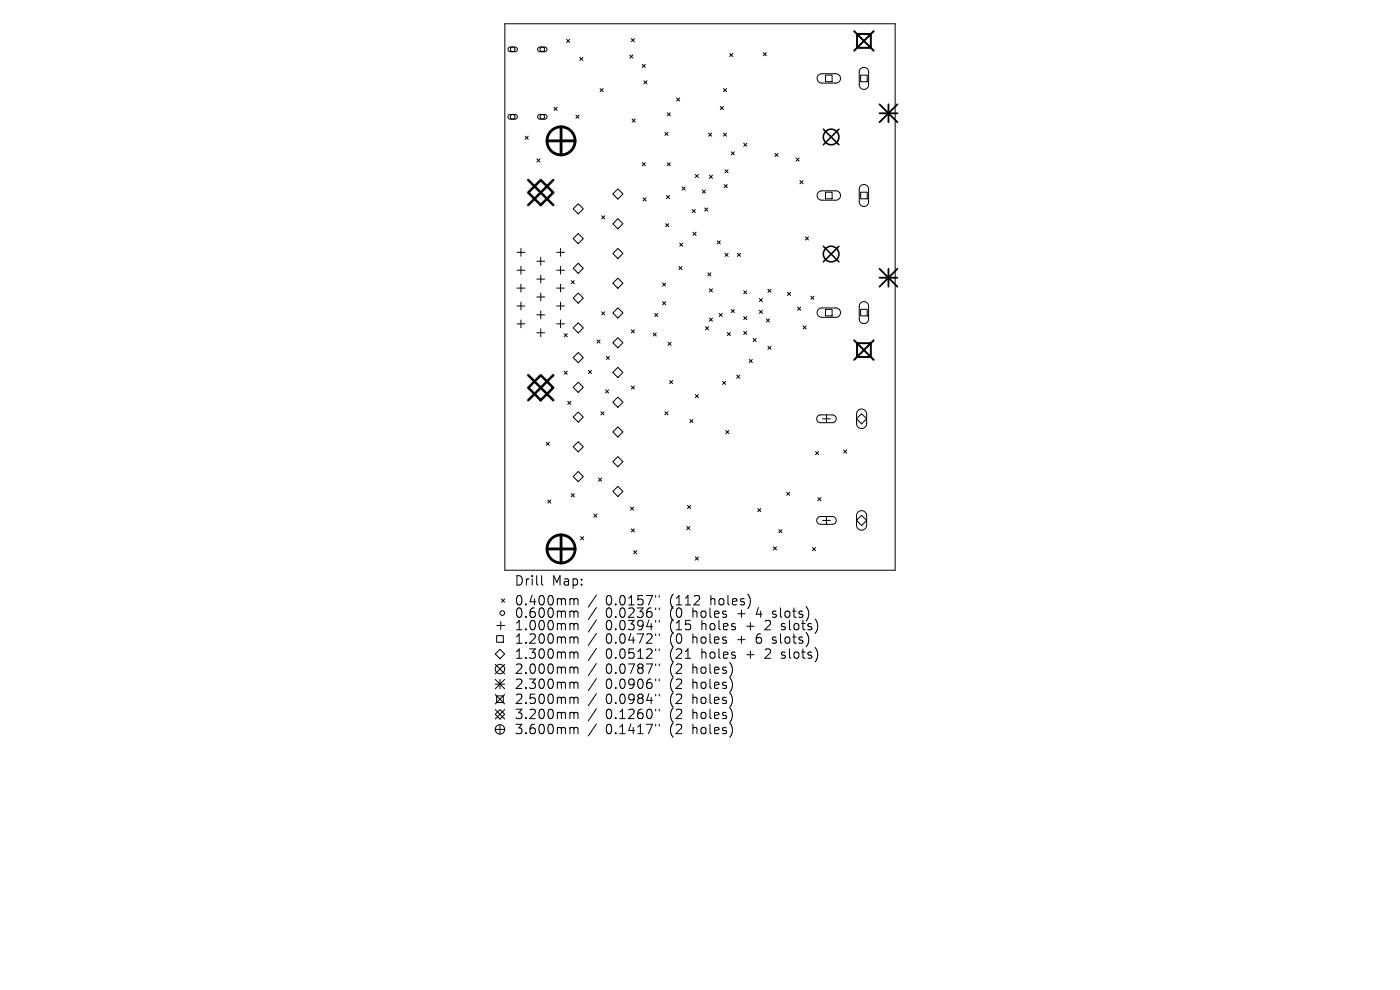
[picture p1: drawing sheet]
<svg xmlns="http://www.w3.org/2000/svg" width="297mm" height="210mm" viewBox="0 0 297 210" stroke-linecap="round" stroke-linejoin="round" font-family="sans-serif">
<defs><g id="words">
<g font-size="2.8">
<text x="109.1" y="124.5">Drill</text>
<text x="117.1" y="124.5">Map:</text>
<text x="109.1" y="128.7">0.400mm</text>
<text x="109.1" y="131.3">0.600mm</text>
<text x="128.5" y="128.7">0.0157&quot;</text>
<text x="128.5" y="131.3">0.0236&quot;</text>
<text x="142.2" y="128.7">(112</text>
<text x="142.2" y="131.3">(0</text>
<text x="147.2" y="131.3">holes</text>
<text x="151" y="128.7">holes)</text>
<text x="156.9" y="131.3">+</text>
<text x="161.1" y="131.3">4</text>
<text x="164.7" y="131.3">slots)</text>
<text x="109.1" y="134">1.000mm</text>
<text x="109.1" y="136.8">1.200mm</text>
<text x="128.5" y="134">0.0394&quot;</text>
<text x="128.5" y="136.8">0.0472&quot;</text>
<text x="142.2" y="134">(15</text>
<text x="142.2" y="136.8">(0</text>
<text x="147.2" y="136.8">holes</text>
<text x="149.1" y="134">holes</text>
<text x="156.9" y="136.8">+</text>
<text x="158.8" y="134">+</text>
<text x="161.1" y="136.8">6</text>
<text x="163" y="134">2</text>
<text x="164.7" y="136.8">slots)</text>
<text x="166.6" y="134">slots)</text>
<text x="109.1" y="140">1.300mm</text>
<text x="109.1" y="143.2">2.000mm</text>
<text x="128.5" y="140">0.0512&quot;</text>
<text x="128.5" y="143.2">0.0787&quot;</text>
<text x="142.2" y="140">(21</text>
<text x="142.2" y="143.2">(2</text>
<text x="147.2" y="143.2">holes)</text>
<text x="149.1" y="140">holes</text>
<text x="158.8" y="140">+</text>
<text x="163" y="140">2</text>
<text x="166.6" y="140">slots)</text>
<text x="109.1" y="146.4">2.300mm</text>
<text x="109.1" y="149.6">2.500mm</text>
<text x="128.5" y="146.4">0.0906&quot;</text>
<text x="128.5" y="149.6">0.0984&quot;</text>
<text x="142.2" y="146.4">(2</text>
<text x="142.2" y="149.6">(2</text>
<text x="147.2" y="146.4">holes)</text>
<text x="147.2" y="149.6">holes)</text>
<text x="109.1" y="152.8">3.200mm</text>
<text x="128.5" y="152.8">0.1260&quot;</text>
<text x="142.2" y="152.8">(2</text>
<text x="147.2" y="152.8">holes)</text>
<text x="109.1" y="156">3.600mm</text>
<text x="128.5" y="156">0.1417&quot;</text>
<text x="142.2" y="156">(2</text>
<text x="147.2" y="156">holes)</text>
</g>
</g></defs>
<g fill="none" stroke="#000" stroke-width=".21">
<path d="M107.1 5h82.8v116h-82.8zM107.9 10.1l.3-.1h1.2l.3 .2v.4l-.4 .4h-1.2l-.3-.4zM114.2 10.1l.3-.1h1.2l.3 .2v.4l-.4 .4h-1.2l-.3-.4zM120.2 8.4l.6 .6M120.8 8.4l-.6 .6M123 12.2l.7 .6M123.7 12.2l-.7 .6M127.3 18.8l.7 .6M128 18.8l-.7 .6M133.6 11.7l.7 .6M133.9 8.2l.7 .7M134.3 11.7l-.7 .6"/>
<path d="M134.6 8.2l-.7 .7M136.2 13.7l.7 .6M136.6 17.1l.6 .7M136.9 13.7l-.7 .6M137.2 17.1l-.6 .7M153.5 18.8l.6 .6M154.1 18.8l-.6 .6M154.8 11.3l.7 .7M155.5 11.3l-.7 .7M161.9 11.2l.7 .6M162.6 11.2l-.7 .6M173.6 15.9l.6-.3h3.1a.99 .99 0 0 1 1 1 .99 .99 0 0 1-1 1h-3a.99 .99 0 0 1-.9-.6 .99 .99 0 0 1 .2-1.1z"/>
<path d="M175.1 15.9h1.4v1.4h-1.4zM182.6 14.6a.99 .99 0 0 1 1.1-.2 .99 .99 0 0 1 .6 .9v2.7a.99 .99 0 0 1-1 1 .99 .99 0 0 1-1-1v-2.8zM182.6 15.9h1.4v1.4h-1.4zM107.9 24.4l.3-.1h1.2l.3 .2v.4l-.4 .4h-1.2l-.3-.4zM111.4 28.9l.7 .7M112.1 28.9l-.7 .7M113.9 33.7l.7 .7M114.2 24.4l.3-.1h1.2l.3 .2v.4l-.4 .4h-1.2l-.3-.4zM114.6 33.7l-.7 .7M117.5 22.8l.7 .6M118.2 22.8l-.7 .6M122.2 24.4l.6 .7"/>
<path d="M122.8 24.4l-.6 .7M134.1 25.2l.7 .7M134.8 25.2l-.7 .7M136.2 34.5l.7 .7M136.9 34.5l-.7 .7M141 28.1l.7 .6M141.5 23.9l.7 .7M141.5 34.5l.7 .7M141.7 28.1l-.7 .6M142.2 23.9l-.7 .7M142.2 34.5l-.7 .7M143.5 20.8l.7 .6"/>
<path d="M144.2 20.8l-.7 .6M144.7 39.7l.7 .6M145.4 39.7l-.7 .6M147.5 37l.7 .7M148.2 37l-.7 .7M150.3 28.2l.7 .7M150.5 37.2l.7 .6M151 28.2l-.7 .7M151.2 37.2l-.7 .6M152.8 22.6l.7 .7M153.5 22.6l-.7 .7M153.5 28.2l.6 .7"/>
<path d="M153.6 39.2l.7 .6M153.8 36l.7 .7M154.1 28.2l-.6 .7M154.3 39.2l-.7 .6M154.5 36l-.7 .7M155.1 32.2l.7 .7M155.8 32.2l-.7 .7M157.8 30.4l.6 .6M158.4 30.4l-.6 .6M164.4 32.5l.7 .7M165.1 32.5l-.7 .7M168.9 33.5l.6 .7"/>
<path d="M169.5 33.5l-.6 .7M169.7 38.3l.7 .7M170.4 38.3l-.7 .7M182.6 39.4a.99 .99 0 0 1 1.1-.2 .99 .99 0 0 1 .6 .9v2.7a.99 .99 0 0 1-1 1 .99 .99 0 0 1-1-1v-2.8zM109.7 53.5h1.6M109.7 57.3h1.6M110.5 52.7v1.7M110.5 56.5v1.7M113.9 55.4h1.6M113.9 59.2h1.6M114.7 54.6v1.6M114.7 58.4v1.6"/>
<path d="M118.1 53.5h1.7M118.1 57.3h1.7M118.9 52.7v1.7M118.9 56.5v1.7M121.2 59.5l.6 .7M121.8 59.5l-.6 .7M127.6 45.8l.7 .6M128.3 45.8l-.7 .6M136.4 42l.7 .6M137.1 42l-.7 .6M141.2 47.4l.7 .7M141.4 41.5l.6 .6"/>
<path d="M141.9 47.4l-.7 .7M142 41.5l-.6 .6M144 56.5l.7 .7M144.2 51.6l.7 .6M144.7 56.5l-.7 .7M144.9 51.6l-.7 .6M146.8 44.5l.7 .6M147 49.3l.7 .6M147.5 44.5l-.7 .6M147.7 49.3l-.7 .6M149 40.3l.7 .7M149.5 44.1l.7 .7"/>
<path d="M149.7 40.3l-.7 .7M150.2 44.1l-.7 .7M150.2 57.9l.6 .6M150.8 57.9l-.6 .6M152.1 51.1l.7 .6M152.8 51.1l-.7 .6M153.8 53.7l.7 .7M154.5 53.7l-.7 .7M156.4 53.7l.7 .7M157.1 53.7l-.7 .7M170.9 50.3l.6 .6M171.5 50.3l-.6 .6"/>
<path d="M173.6 40.8l.6-.3h3.1a.99 .99 0 0 1 1 1 .99 .99 0 0 1-1 1h-3a.99 .99 0 0 1-.9-.6 .99 .99 0 0 1 .2-1.1zM175.1 40.8h1.4v1.4h-1.4zM182.6 40.8h1.4v1.4h-1.4zM109.7 61.1h1.6M109.7 64.9h1.6M109.7 68.7h1.6M110.5 60.3v1.6M110.5 64.1v1.6M110.5 67.9v1.6M113.9 63h1.6M113.9 66.8h1.6M113.9 70.6h1.6"/>
<path d="M114.7 62.2v1.6M114.7 66v1.6M114.7 69.8v1.6M118.1 61.1h1.7M118.1 64.9h1.7M118.1 68.7h1.7M118.9 60.3v1.6M118.9 64.1v1.6M118.9 67.9v1.6M119.7 70.8l.6 .6M119.7 78.7l.6 .7M120.3 70.8l-.6 .6"/>
<path d="M120.3 78.7l-.6 .7M124.8 78.6l.7 .6M125.5 78.6l-.7 .6M126.6 72.1l.7 .7M127.3 72.1l-.7 .7M127.6 66.1l.7 .7M128.3 66.1l-.7 .7M128.6 75.6l.7 .7M129.3 75.6l-.7 .7M133.9 70l.7 .6M134.6 70l-.7 .6M138.6 70.6l.6 .7"/>
<path d="M138.9 66.5l.7 .6M139.2 70.6l-.6 .7M139.6 66.5l-.7 .6M140.6 60l.6 .7M140.6 64l.6 .7M141.2 60l-.6 .7M141.2 64l-.6 .7M141.7 72.6l.7 .7M142.4 72.6l-.7 .7M149.7 69.3l.6 .7M150.3 69.3l-.6 .7M150.5 61.3l.7 .6"/>
<path d="M150.5 67.5l.7 .6M151.2 61.3l-.7 .6M151.2 67.5l-.7 .6M152.6 66.5l.6 .6M153.2 66.5l-.6 .6M154.3 70.5l.7 .7M155 70.5l-.7 .7M155.1 65.7l.7 .6M155.8 65.7l-.7 .6M156.3 79.6l.6 .6M156.9 79.6l-.6 .6M157.8 61.7l.6 .6"/>
<path d="M157.8 67.1l.6 .7M157.8 70.3l.6 .7M158.4 61.7l-.6 .6M158.4 67.1l-.6 .7M158.4 70.3l-.6 .7M158.9 76.3l.7 .6M159.6 76.3l-.7 .6M159.8 71.8l.6 .6M160.4 71.8l-.6 .6M161.1 63.3l.6 .7M161.1 65.8l.6 .7M161.7 63.3l-.6 .7"/>
<path d="M161.7 65.8l-.6 .7M162.6 67.6l.6 .7M162.9 61.3l.7 .7M162.9 73.4l.7 .7M163.2 67.6l-.6 .7M163.6 61.3l-.7 .7M163.6 73.4l-.7 .7M167 62l.7 .7M167.7 62l-.7 .7M169.2 65.2l.7 .6M169.9 65.2l-.7 .6M170.4 69.1l.6 .7"/>
<path d="M171 69.1l-.6 .7M172 62.8l.7 .7M172.7 62.8l-.7 .7M173.6 65.6l.6-.3h3.1a.99 .99 0 0 1 1 1 .99 .99 0 0 1-1 1h-3a.99 .99 0 0 1-.9-.6 .99 .99 0 0 1 .2-1.1zM175.1 65.6h1.4v1.4h-1.4zM182.6 64.3a.99 .99 0 0 1 1.1-.2 .99 .99 0 0 1 .6 .9v2.7a.99 .99 0 0 1-1 .9 .99 .99 0 0 1-1-.9v-2.8zM182.6 65.6h1.4v1.4h-1.4zM115.9 93.8l.6 .7M116.5 93.8l-.6 .7M120.4 85.1l.7 .7M121.1 85.1l-.7 .7M127.5 87.3l.6 .7"/>
<path d="M128.1 87.3l-.6 .7M128.5 82.7l.6 .7M129.1 82.7l-.6 .7M133.9 81.9l.7 .6M134.6 81.9l-.7 .6M141 87.3l.7 .7M141.7 87.3l-.7 .7M142 80.7l.7 .7M142.7 80.7l-.7 .7M146.3 89l.7 .7M147 89l-.7 .7M147.5 83.7l.7 .7"/>
<path d="M148.2 83.7l-.7 .7M153.3 80.9l.7 .6M154 80.9l-.7 .6M154 91.3l.6 .7M154.6 91.3l-.6 .7M173 95.8l.7 .7M173.5 88.3l.5-.3h2.6a.83 .83 0 0 1 .8 .8 .83 .83 0 0 1-.8 .9h-2.5a.83 .83 0 0 1-.8-.5 .83 .83 0 0 1 .2-.9zM173.7 95.8l-.7 .7M174.5 88.8h1.7M175.3 88v1.7M179 95.5l.6 .6M179.6 95.5l-.6 .6"/>
<path d="M182 87.1a1.08 1.08 0 0 1 1.2-.3 1.08 1.08 0 0 1 .7 1v2a1.08 1.08 0 0 1-1.1 1.1 1.08 1.08 0 0 1-1.1-1.1v-2.1zM116.2 106.1l.7 .6M116.9 106.1l-.7 .6M121.2 104.7l.6 .7M121.8 104.7l-.6 .7M123.2 113.8l.6 .7M123.8 113.8l-.6 .7M126 109l.6 .7M126.6 109l-.6 .7M127 101.4l.6 .7M127.6 101.4l-.6 .7M133.8 107.5l.6 .7"/>
<path d="M133.9 112.2l.7 .6M134.4 107.5l-.6 .7M134.4 116.8l.7 .7M134.6 112.2l-.7 .6M135.1 116.8l-.7 .7M145.7 111.7l.6 .7M145.9 107.2l.6 .7M146.3 111.7l-.6 .7M146.5 107.2l-.6 .7M147.5 118.1l.7 .7M148.2 118.1l-.7 .7M160.8 107.9l.6 .6"/>
<path d="M161.4 107.9l-.6 .6M164.1 116l.6 .7M164.7 116l-.6 .7M165.2 112.4l.7 .6M165.9 112.4l-.7 .6M166.9 104.4l.6 .7M167.5 104.4l-.6 .7M172.3 116.2l.7 .6M173 116.2l-.7 .6M173.5 109.8l.5-.2h2.6a.83 .83 0 0 1 .8 .8 .83 .83 0 0 1-.8 .8h-2.5a.83 .83 0 0 1-.8-.5 .83 .83 0 0 1 .2-.9zM173.5 105.6l.7 .6M174.2 105.6l-.7 .6"/>
<path d="M174.5 110.4h1.7M175.3 109.6v1.6M182 108.6a1.08 1.08 0 0 1 1.2-.2 1.08 1.08 0 0 1 .7 1v2a1.08 1.08 0 0 1-1.1 1.1 1.08 1.08 0 0 1-1.1-1.1v-2.1zM105.1 138.7l1-1 1 1-1 1zM105.4 134.8h1.4v1.4h-1.4zM105.4 132.7h1.7M106.2 131.9v1.6M106.4 127.1l.7 .6M107.1 127.1l-.7 .6M114.9 122.1v1.7l.3 .3M121.2 127l.5 .1 .1 .2M121.2 129.6l.5 .1 .1 .2"/>
<path d="M121.2 132.3l.5 .1 .1 .2M121.2 135.1l.5 .1 .1 .2M121.2 138.3l.5 .1 .1 .2M121.8 127.3l.2-.3 .5 .1 .1 1.2M121.8 127.3v1M121.8 129.9v1.1M121.8 132.6v1M121.8 135.4v1.1M121.8 138.6v1M121.8 129.9l.2-.3 .5 .1 .1 1.3M121.8 132.6l.2-.3 .5 .1 .1 1.2M121.8 135.4l.2-.3 .5 .1 .1 1.3"/>
<path d="M121.8 138.6l.2-.3 .5 .1 .1 1.2M126.5 126.2l-1.7 2.6M126.5 128.9l-1.7 2.5M126.5 131.5l-1.7 2.6M126.5 134.4l-1.7 2.5M126.5 137.5l-1.7 2.6M139.1 126.3v.4M139.1 129v.3M139.1 131.6v.4M139.1 134.5v.3M139.1 137.6v.4M139.9 126.3v.4"/>
<path d="M139.9 129v.3M139.9 131.6v.4M139.9 134.5v.3M139.9 137.6v.4M163.9 130.9l.1 .1M163.9 136.4l.1 .1M164 129.7v.5M164 135.2v.5M165.8 133.5l.2 .1M165.8 139.5l.2 .1M165.9 138.4v.5M105.1 151.5l1-1 1 1-1 1z"/>
<path d="M105.1 140.9l2 2M105.1 144.1l2 2M105.1 145.1h2M105.1 147.3l2 2M105.1 150.5l2 2M105.1 154.7h2M105.4 147.6h1.4v1.4h-1.4zM106.1 144.1v2M106.1 153.7v2M107.1 140.9l-2 2M107.1 144.1l-2 2M107.1 147.3l-2 2"/>
<path d="M107.1 150.5l-2 2M121.2 141.5l.5 .1 .1 .2M121.2 144.7l.5 .1 .1 .2M121.2 147.9l.5 .1 .1 .2M121.2 151.1l.5 .1 .1 .2M121.2 154.3l.5 .1 .1 .2M121.8 141.8v1M121.8 145v1M121.8 148.2v1M121.8 151.4v1M121.8 154.6v1M121.8 141.8l.2-.3 .5 .1 .1 1.2"/>
<path d="M121.8 145l.2-.3 .5 .1 .1 1.2M121.8 148.2l.2-.3 .5 .1 .1 1.2M121.8 151.4l.2-.3 .5 .1 .1 1.2M121.8 154.6l.2-.3 .5 .1 .1 1.2M126.5 140.7l-1.7 2.6M126.5 143.9l-1.7 2.6M126.5 147.1l-1.7 2.6M126.5 150.3l-1.7 2.6M126.5 153.5l-1.7 2.6M139.1 140.8v.4M139.1 144v.4M139.1 147.2v.4"/>
<path d="M139.1 150.4v.4M139.1 153.6v.4M139.9 140.8v.4M139.9 144v.4M139.9 147.2v.4M139.9 150.4v.4M139.9 153.6v.4"/>
<circle cx="108.8" cy="10.5" r=".5"/>
<circle cx="115" cy="10.5" r=".5"/>
<circle cx="108.8" cy="24.8" r=".5"/>
<circle cx="115" cy="24.8" r=".5"/>
<circle cx="106.6" cy="130" r=".5"/>
<circle cx="106.1" cy="141.9" r="1"/>
<circle cx="106.1" cy="154.7" r="1"/>
</g>
<g fill="none" stroke="#000" stroke-width=".22">
<path d="M121.6 50.6l1.1-1.1 1 1.1-1 1.1zM121.6 56.9l1.1-1.1 1 1.1-1 1.1zM122.7 43.2l1 1.1-1 1.1-1.1-1.1zM130 47.5l1.1-1.1 1.1 1.1-1.1 1zM130 53.8l1.1-1.1 1.1 1.1-1.1 1zM131.1 40.1l1.1 1.1-1.1 1-1.1-1zM121.6 63.2l1.1-1 1 1-1 1.1zM121.6 69.5l1.1-1 1 1-1 1.1zM121.6 75.9l1.1-1.1 1 1.1-1 1zM130 60.1l1.1-1.1 1.1 1.1-1.1 1.1zM130 66.4l1.1-1.1 1.1 1.1-1.1 1.1zM130 72.7l1.1-1.1 1.1 1.1-1.1 1.1z"/>
<path d="M130 79l1.1-1.1 1.1 1.1-1.1 1.1zM121.6 82.2l1.1-1.1 1 1.1-1 1zM121.6 94.8l1.1-1.1 1 1.1-1 1.1zM122.7 87.4l1 1.1-1 1-1.1-1zM130 85.3l1.1-1.1 1.1 1.1-1.1 1.1zM130 91.6l1.1-1 1.1 1-1.1 1.1zM130 97.9l1.1-1 1.1 1-1.1 1.1zM182.8 87.8l1.1 1-1.1 1.1-1.1-1.1zM121.6 101.1l1.1-1.1 1 1.1-1 1.1zM130 104.2l1.1-1 1.1 1-1.1 1.1zM182.8 109.3l1.1 1.1-1.1 1.1-1.1-1.1z"/>
</g>
<g fill="none" stroke="#000" stroke-width=".33">
<path d="M174.7 27.4l3.3 3.3M178 27.4l-3.3 3.3M174.7 52.2l3.3 3.4M178 52.2l-3.3 3.4"/>
<circle cx="176.3" cy="29.1" r="1.66"/>
<circle cx="176.3" cy="53.9" r="1.66"/>
</g>
<path d="M186.6 22.1l3.8 3.8M186.6 24h3.8M188.5 22.1v3.8M190.4 22.1l-3.8 3.8M186.6 57l3.8 3.8M186.6 58.9h3.8M188.5 57v3.8M190.4 57l-3.8 3.8" fill="none" stroke="#000" stroke-width=".38"/>
<path d="M181.2 6.6l4.1 4.2M181.8 7.2h2.9v2.9h-2.9zM185.3 6.6l-4.1 4.2M181.2 72.2l4.1 4.1M181.8 72.8h2.9v2.9h-2.9zM185.3 72.2l-4.1 4.1" fill="none" stroke="#000" stroke-width=".41"/>
<path d="M112.1 38.2l5.3 5.3M117.4 38.2l-5.3 5.3M112.1 40.8l2.6-2.6 2.7 2.6-2.7 2.7zM112.1 79.6l5.3 5.3M114.7 79.6l2.7 2.6-2.7 2.7-2.6-2.7zM117.4 79.6l-5.3 5.3" fill="none" stroke="#000" stroke-width=".53"/>
<g fill="none" stroke="#000" stroke-width=".6">
<path d="M116 29.9h6M119 26.9v6M116 116.4h6M119 113.5v5.9"/>
<circle cx="119" cy="29.9" r="2.98"/>
<circle cx="119" cy="116.4" r="2.98"/>
</g>
<use href="#words"/>
</svg>
